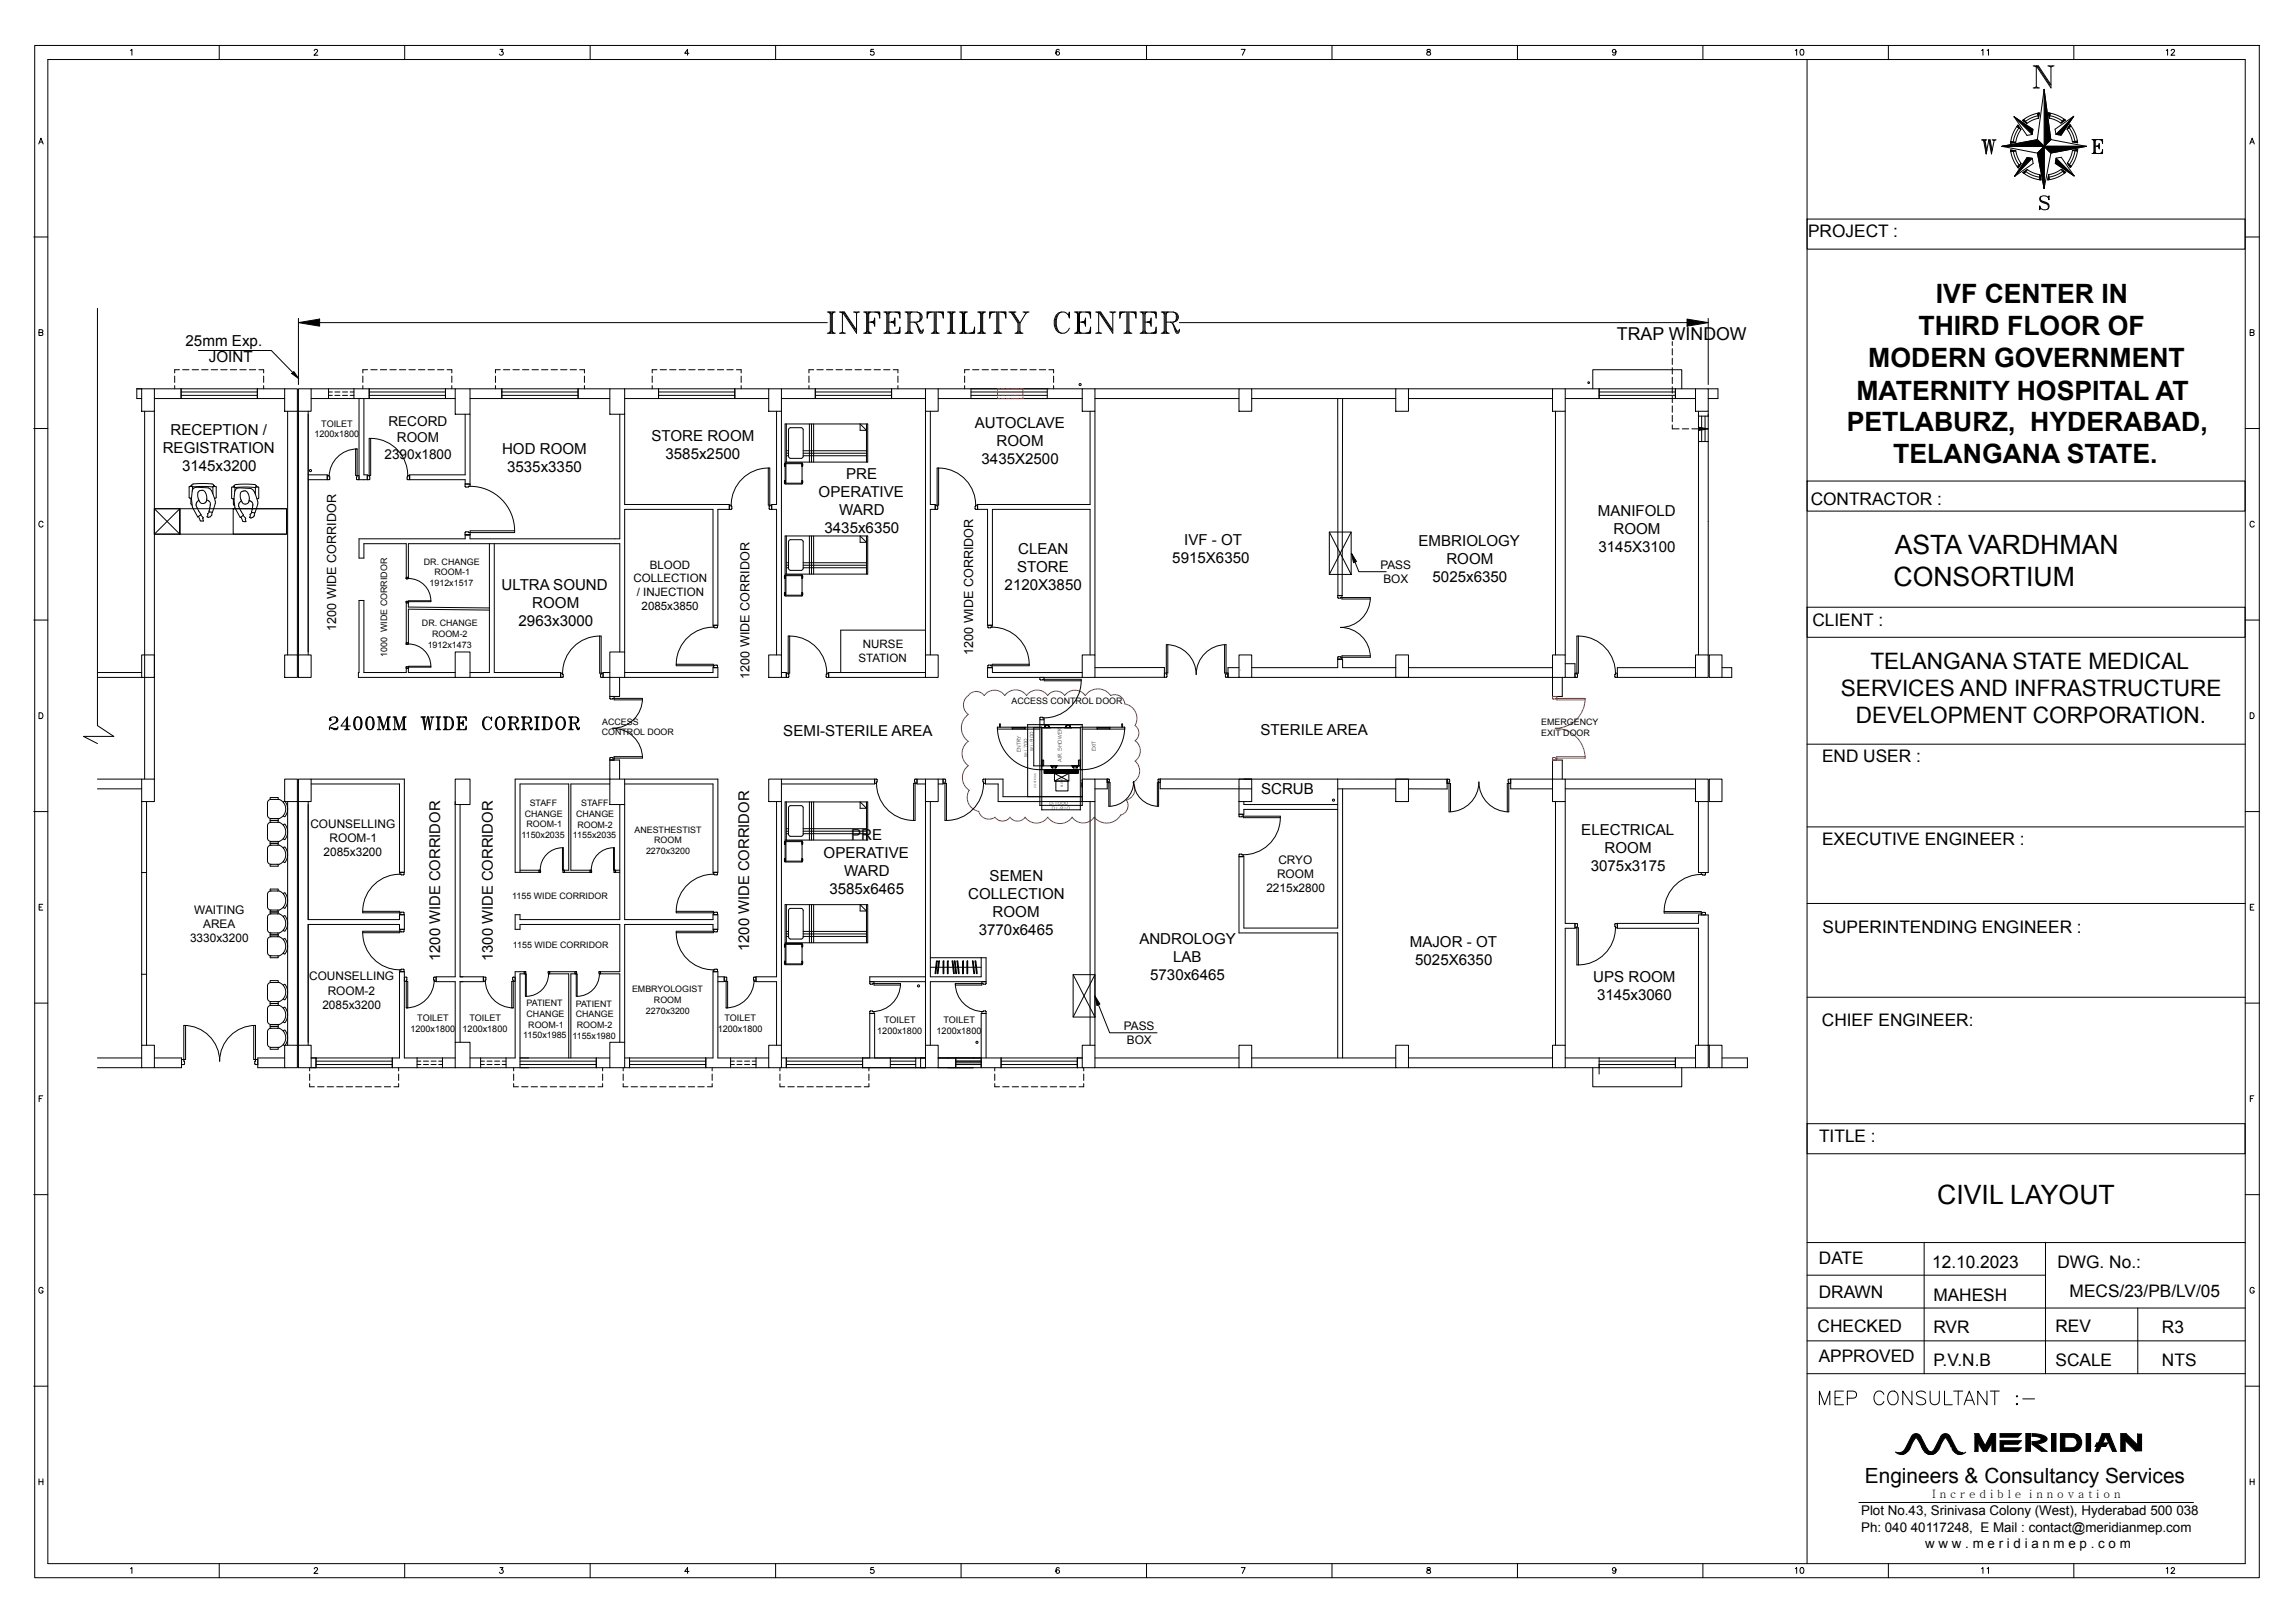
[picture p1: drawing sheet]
<svg xmlns="http://www.w3.org/2000/svg" width="1189mm" height="841mm" viewBox="0 0 1189 841" stroke-linecap="round" stroke-linejoin="round" font-family="sans-serif">
<defs><g id="words">
<g font-size="13.8">
<text x="1003" y="157">IVF CENTER IN</text>
<text x="994" y="174">THIRD FLOOR OF</text>
<text x="968" y="190">MODERN GOVERNMENT</text>
<text x="962" y="207">MATERNITY HOSPITAL AT</text>
<text x="957" y="224">PETLABURZ, HYDERABAD,</text>
<text x="981" y="240">TELANGANA STATE.</text>
<text x="982" y="287">ASTA VARDHMAN</text>
<text x="981" y="304">CONSORTIUM</text>
<text x="1004" y="624">CIVIL LAYOUT</text>
</g>
<g font-size="11.7">
<text x="969" y="347">TELANGANA STATE MEDICAL</text>
<text x="954" y="361">SERVICES AND INFRASTRUCTURE</text>
<text x="962" y="375">DEVELOPMENT CORPORATION.</text>
</g>
<text font-size="10.8" x="967" y="768">Engineers &amp; Consultancy Services</text>
<text font-size="9.2" x="838" y="176">TRAP WINDOW</text>
<g font-size="9">
<text x="937" y="123">PROJECT :</text>
<text x="938" y="262">CONTRACTOR :</text>
<text x="939" y="324">CLIENT :</text>
<text x="944" y="395">END USER :</text>
<text x="944" y="438">EXECUTIVE ENGINEER :</text>
<text x="945" y="483">SUPERINTENDING ENGINEER :</text>
<text x="944" y="532">CHIEF ENGINEER:</text>
<text x="943" y="592">TITLE :</text>
<text x="943" y="655">DATE</text>
<text x="1001" y="657">12.10.2023</text>
<text x="1066" y="657">DWG. No.:</text>
<text x="943" y="672">DRAWN</text>
<text x="1002" y="674">MAHESH</text>
<text x="1073" y="672">MECS/23/PB/LV/05</text>
<text x="942" y="690">CHECKED</text>
<text x="1002" y="691">RVR</text>
<text x="1065" y="690">REV</text>
<text x="1121" y="691">R3</text>
<text x="943" y="706">APPROVED</text>
<text x="1002" y="708">P.V.N.B</text>
<text x="1065" y="708">SCALE</text>
<text x="1121" y="708">NTS</text>
</g>
<g font-size="7.9">
<text x="96" y="179">25mm Exp.</text>
<text x="108" y="188">JOINT</text>
</g>
<g font-size="7.8">
<text x="505" y="222">AUTOCLAVE</text>
<text x="88" y="225">RECEPTION /</text>
<text x="338" y="228">STORE ROOM</text>
<text x="517" y="231">ROOM</text>
<text x="84" y="235">REGISTRATION</text>
<text x="260" y="235">HOD ROOM</text>
<text x="345" y="238">3585x2500</text>
<text x="94" y="244">3145x3200</text>
<text x="263" y="244">3535x3350</text>
<text x="509" y="240">3435X2500</text>
<text x="439" y="248">PRE</text>
<text x="424" y="258">OPERATIVE</text>
<text x="435" y="267">WARD</text>
<text x="828" y="267">MANIFOLD</text>
<text x="427" y="276">3435x6350</text>
<text x="836" y="277">ROOM</text>
<text x="528" y="287">CLEAN</text>
<text x="614" y="283">IVF - OT</text>
<text x="735" y="283">EMBRIOLOGY</text>
<text x="829" y="286">3145X3100</text>
<text x="608" y="292">5915X6350</text>
<text x="750" y="292">ROOM</text>
<text x="527" y="296">STORE</text>
<text x="260" y="306">ULTRA SOUND</text>
<text x="521" y="306">2120X3850</text>
<text x="743" y="302">5025x6350</text>
<text x="276" y="315">ROOM</text>
<text x="269" y="325">2963x3000</text>
<text x="406" y="381">SEMI-STERILE AREA</text>
<text x="653" y="381">STERILE AREA</text>
<text x="654" y="411">SCRUB</text>
<text x="441" y="435">PRE</text>
<text x="820" y="433">ELECTRICAL</text>
<text x="832" y="442">ROOM</text>
<text x="427" y="445">OPERATIVE</text>
<text x="437" y="454">WARD</text>
<text x="825" y="451">3075x3175</text>
<text x="513" y="456">SEMEN</text>
<text x="430" y="463">3585x6465</text>
<text x="502" y="466">COLLECTION</text>
<text x="515" y="475">ROOM</text>
<text x="507" y="485">3770x6465</text>
<text x="591" y="489">ANDROLOGY</text>
<text x="731" y="491">MAJOR - OT</text>
<text x="608" y="499">LAB</text>
<text x="734" y="500">5025X6350</text>
<text x="596" y="508">5730x6465</text>
<text x="826" y="509">UPS ROOM</text>
<text x="828" y="518">3145x3060</text>
</g>
<g font-size="7.7">
<text x="228" y="498" transform="rotate(-90 228 498)">1200 WIDE CORRIDOR</text>
<text x="255" y="498" transform="rotate(-90 255 498)">1300 WIDE CORRIDOR</text>
<text x="388" y="493" transform="rotate(-90 388 493)">1200 WIDE CORRIDOR</text>
</g>
<g font-size="7">
<text x="201" y="221">RECORD</text>
<text x="206" y="229">ROOM</text>
<text x="199" y="238">2390x1800</text>
</g>
<g font-size="6.9">
<text x="965" y="785">Plot No.43, Srinivasa Colony (West), Hyderabad 500 038</text>
<text x="965" y="794">Ph: 040 40117248, E Mail : contact@meridianmep.com</text>
<text x="998" y="802">w w w . m e r i d i a n m e p . c o m</text>
</g>
<g font-size="6.5">
<text x="174" y="327" transform="rotate(-90 174 327)">1200 WIDE CORRIDOR</text>
<text x="504" y="339" transform="rotate(-90 504 339)">1200 WIDE CORRIDOR</text>
<text x="388" y="352" transform="rotate(-90 388 352)">1200 WIDE CORRIDOR</text>
</g>
<g font-size="6.1">
<text x="715" y="295">PASS</text>
<text x="717" y="302">BOX</text>
<text x="161" y="429">COUNSELLING</text>
<text x="171" y="436">ROOM-1</text>
<text x="168" y="444">2085x3200</text>
<text x="663" y="448">CRYO</text>
<text x="662" y="455">ROOM</text>
<text x="656" y="462">2215x2800</text>
<text x="101" y="474">WAITING</text>
<text x="105" y="481">AREA</text>
<text x="99" y="488">3330x3200</text>
<text x="160" y="508">COUNSELLING</text>
<text x="170" y="515">ROOM-2</text>
<text x="167" y="523">2085x3200</text>
<text x="582" y="534">PASS</text>
<text x="584" y="541">BOX</text>
</g>
<g font-size="6">
<text x="337" y="295">BLOOD</text>
<text x="328" y="302">COLLECTION</text>
<text x="330" y="309">/ INJECTION</text>
<text x="333" y="316">2085x3850</text>
<text x="447" y="336">NURSE</text>
<text x="445" y="343">STATION</text>
<text x="1001" y="776">I n c r e d i b l e i n n o v a t i o n</text>
</g>
<g font-size="4.7">
<text x="167" y="221">TOILET</text>
<text x="163" y="227">1200x1800</text>
<text x="216" y="529">TOILET</text>
<text x="243" y="529">TOILET</text>
<text x="376" y="529">TOILET</text>
<text x="458" y="530">TOILET</text>
<text x="489" y="530">TOILET</text>
<text x="213" y="535">1200x1800</text>
<text x="240" y="535">1200x1800</text>
<text x="372" y="535">1200x1800</text>
<text x="455" y="536">1200x1800</text>
<text x="485" y="536">1200x1800</text>
</g>
<g font-size="4.6">
<text x="220" y="293">DR. CHANGE</text>
<text x="225" y="298">ROOM-1</text>
<text x="223" y="304">1912x1517</text>
<text x="219" y="324">DR. CHANGE</text>
<text x="222" y="336">1912x1473</text>
<text x="224" y="330">ROOM-2</text>
<text x="201" y="340" transform="rotate(-90 201 340)">1000 WIDE CORRIDOR</text>
<text x="524" y="365">ACCESS CONTROL DOOR</text>
<text x="312" y="376">ACCESS</text>
<text x="799" y="376">EMERGENCY</text>
<text x="312" y="381">CONTROL DOOR</text>
<text x="799" y="381">EXIT DOOR</text>
<text x="275" y="418">STAFF</text>
<text x="301" y="418">STAFF</text>
<text x="272" y="423">CHANGE</text>
<text x="299" y="423">CHANGE</text>
<text x="273" y="429">ROOM-1</text>
<text x="299" y="429">ROOM-2</text>
<text x="329" y="431">ANESTHESTIST</text>
<text x="270" y="434">1150x2035</text>
<text x="297" y="434">1155x2035</text>
<text x="339" y="437">ROOM</text>
<text x="335" y="443">2270x3200</text>
<text x="266" y="466">1155 WIDE CORRIDOR</text>
<text x="266" y="491">1155 WIDE CORRIDOR</text>
<text x="328" y="514">EMBRYOLOGIST</text>
<text x="273" y="521">PATIENT</text>
<text x="298" y="522">PATIENT</text>
<text x="339" y="520">ROOM</text>
<text x="273" y="527">CHANGE</text>
<text x="298" y="527">CHANGE</text>
<text x="335" y="525">2270x3200</text>
<text x="274" y="533">ROOM-1</text>
<text x="299" y="533">ROOM-2</text>
<text x="271" y="538">1150x1985</text>
<text x="297" y="538">1155x1980</text>
</g>
<g font-size="3">
<text x="529" y="390" transform="rotate(-90 529 390)">ENTRY</text>
<text x="568" y="389" transform="rotate(-90 568 389)">EXIT</text>
<text x="550" y="395" transform="rotate(-90 550 395)">AIR SHOWER</text>
</g>
<g font-size="2.6">
<text x="536" y="389" transform="rotate(-90 536 389)">W1:900</text>
<text x="533" y="392" transform="rotate(-90 533 392)">W:1700</text>
<text x="544" y="417">D:1000</text>
<text x="545" y="420">D1:910</text>
</g>
<g font-size="1.5">
<text x="537" y="408" transform="rotate(-90 537 408)">CONTROLS</text>
<text x="551" y="408" transform="rotate(-90 551 408)">BLOWER</text>
</g>
</g></defs>
<!-- layer: 0 -->
<g fill="none" stroke="#000" stroke-width=".52">
<path d="M937 386h227M937 428h226M937 468h227M937 517h227M937 644h227M997 644v68M1060 644v68M937 661h123M937 678h227M1108 678v34M937 695h227M937 712h227"/>
<path d="M943 728v-7l3 7 2-7v7M951 724h3M956 721h-5v7h5M957 725h4a1.8 1.8 0 0 0 1-2 1.8 1.8 0 0 0-1-2h-4v7M976 723a2.6 2.6 0 0 0-3-2 2.6 2.6 0 0 0-2 3v1a2.6 2.6 0 0 0 2 3 2.6 2.6 0 0 0 3-2M980 721a3 3 0 0 1 4 2 3 3 0 0 1-1 4 2.6 2.6 0 0 1-3 1 2.6 2.6 0 0 1-2-3v-1zM991 721v7l-5-7v7M998 722a2.7 2.7 0 0 0-3-1 2.7 2.7 0 0 0-2 2l1 1 3 1 1 2a3 3 0 0 1-5 0M1000 721v5a2.4 2.4 0 0 0 3 2 2.4 2.4 0 0 0 2-2v-5M1008 721v7h4M1013 721h4M1015 721v7"/>
<path d="M1018 728l3-7 2 7M1019 726h3M1030 721v7l-5-7v7M1032 721h4M1034 721v7M1045 728h1zM1045 724h1zM1048 725h7"/>
</g>
<!-- layer: TITLE -->
<g fill="none" stroke="#000" stroke-width=".52">
<path d="M18 24h1153v794h-1153zM25 31h1139v779h-1139zM68 26v3M114 24v7M163 26h2l-2 3h2M210 24v7M259 26h2l-1 1a1 1 0 0 1 1 1 1 1 0 0 1-2 0M306 24v7M357 28h-2l1-2v3M402 24v7M453 26h-2v1a1.1 1.1 0 0 1 2 0 1.1 1.1 0 0 1 0 1 1.1 1.1 0 0 1-2 0M498 24v7"/>
<path d="M549 26h-1l-1 2a1.1 1.1 0 0 1 2-1 .9 .9 0 0 1 0 1 1 1 0 0 1-2 0M594 24v7M643 26h2l-1 3M690 24v7M740 26a1.6 1.6 0 0 1 1 2h-1a1.7 1.7 0 0 1 1-2zM787 24v7M838 27l-1-1a.9 .9 0 0 0-1 0 .9 .9 0 0 0 0 1 1 1 0 0 0 2 0l-1 1h-1M883 24v7M931 26v3M937 31v779M979 24v7M1027 26h1v3"/>
<path d="M1030 26h1v3M1054 34h3l6 10M1054 34l1 1M1056 34l6 10M1061 34h4M1062 34l1 1M1063 35v11l-8-12v11M1064 34l-1 1M1075 24v7M1123 26v3M1125 26h1h1l-2 3h2M1054 46h3"/>
<path d="M1055 45l-1 1M1055 45l2 1M1056 59h1v2zM1057 60l-4 1-3 2M1057 59a17 17 0 0 0-9 3M1057 59v2l-6 3-3-2M1059 46l4 26-4 4zM1059 46l-3 26M1059 46l4 26M1062 59v2l6 3 2-2M1062 59a17 17 0 0 1 8 3M1062 59h1l-1 2z"/>
<path d="M1062 60l3 1 4 2M20 75l1-3 1 3M21 74h1M1038 76l18-4 3 4zM1038 76h43M1038 76l18 3M1042 78h3l1 3 2 4-2 2a17 17 0 0 1-4-9zM1042 78h3l-3 1zM1042 73l3 1h-3zM1044 78v4l3 3M1044 61l10 6-1 3zM1044 61l10 6-1 3h-2z"/>
<path d="M1046 65l1 2-2-1zM1046 65l1 2-1 3-1 4h-3a17 17 0 0 1 4-9zM1046 66l-1 3-2 5M1048 62h1l2 2zM1056 72l-18 4M1056 72l7 7M1056 79l3 19M1059 76h22l-18 3zM1059 76v22l-3-19zM1059 76v22M1063 72l18 4M1063 72l-7 7"/>
<path d="M1063 79l-4 19M1065 67l10-7-7 10h-2zM1070 62l-2 2zM1072 66l2 3 1 4M1073 65l-2 2zM1073 65a17 17 0 0 1 4 9l-3-1-1-3-2-3zM1074 73h3v1zM1074 78l3-1v1zM1074 78l3-1a17 17 0 0 1-4 10l-1-2 1-4zM1075 60l-7 10h-2zM1075 78l-1 4-1 3M1081 76l-18 3"/>
<path d="M1166 75l1-3 1 3M1167 74h1M1045 86l3-1-2 2zM1049 89l2-1 3 2 3 1 1 2a17 17 0 0 1-9-4zM1049 89l2-1-2 2zM1050 89l4 2 3 1M1051 82h2l-9 9zM1051 82h2l1 3-10 6zM1057 91l1 2h-1zM1062 90h3l3-2 3 1a17 17 0 0 1-10 4zM1062 90v3h-1zM1066 82l9 9-10-6z"/>
<path d="M1066 82h2l7 9-10-6zM1068 88l3 1-1 1zM1069 89l-3 2-4 1M1072 85l2 1-1 1zM937 114h227v15h-227zM18 123h7M1164 123h7M20 172h2v-1h-2v3h2v-1v-1M1166 172h2v-1h-2v3h2v-1v-1M18 222h7M1164 222h7M937 249h227v16h-227z"/>
<path d="M22 271a1.1 1.1 0 0 0-1-1 1.1 1.1 0 0 0-1 1v1a1.1 1.1 0 0 0 1 1 1.1 1.1 0 0 0 1-1M1168 271a1.1 1.1 0 0 0-1-1 1.1 1.1 0 0 0-1 1v1a1.1 1.1 0 0 0 1 1 1.1 1.1 0 0 0 1-1M937 315h227v15h-227zM18 321h7M1164 321h7M20 369h1a1.6 1.6 0 0 1 1 2 1.6 1.6 0 0 1-1 1h-1zM1166 369h1a1.6 1.6 0 0 1 1 2 1.6 1.6 0 0 1-1 1h-1zM18 421h7M1164 421h7M20 470h1M22 469h-2v3h2M1166 470h2"/>
<path d="M1168 469h-2v3h2M18 520h7M1164 520h7M20 569h1M22 568h-2v3M1166 569h2M1168 568h-2v3M937 582h227v16h-227zM18 619h7M1164 619h7M22 668a1.1 1.1 0 0 0-1-1 1.1 1.1 0 0 0-1 1v1a1.1 1.1 0 0 0 1 1 1.1 1.1 0 0 0 1-1M1168 668a1.1 1.1 0 0 0-1-1 1.1 1.1 0 0 0-1 1v1a1.1 1.1 0 0 0 1 1 1.1 1.1 0 0 0 1-1"/>
<path d="M18 718h7M1164 718h7M20 768h2M20 766v3M22 766v3M1166 768h2M1166 766v3M1168 766v3M68 813v-1v3M114 810v8M163 813v-1l2 1-2 2h2M210 810v8"/>
<path d="M259 812h2l-1 1a1.1 1.1 0 0 1 1 2 1 1 0 0 1-2 0M306 810v8M357 814h-2l1-2v3M402 810v8M453 812h-2v2a1.1 1.1 0 0 1 2 0 1.1 1.1 0 0 1 0 1 1.1 1.1 0 0 1-2 0M498 810v8M549 813l-1-1-1 2a1.1 1.1 0 0 1 2-1 1 1 0 0 1 0 2 1 1 0 0 1-2 0v-1M594 810v8M643 812h2l-1 3M690 810v8M740 812v1a1.6 1.6 0 0 1 1 2h-1a1.7 1.7 0 0 1 1-2v-1zM787 810v8"/>
<path d="M838 813h-1a.9 .9 0 0 0-1 0 .9 .9 0 0 0 0 1 1.1 1.1 0 0 0 2-1l-1 2h-1M883 810v8M931 813v-1v3M979 810v8M1027 813l1-1v3M1030 813l1-1v3M1075 810v8M1123 813v-1v3M1125 813l1-1 1 1-2 2h2"/>
<circle cx="934" cy="27" r="1.4"/>
<circle cx="934" cy="814" r="1.4"/>
</g>
<!-- layer: TEXT -->
<g fill="none" stroke="#000" stroke-width=".52">
<path d="M1027 72h3M1027 72l1 1M1028 72v1M1028 72l1 8M1029 72l1 6M1029 72v1M1031 72l-2 8M1031 72l1 8M1031 72h1l1 6M1033 72h2M1033 72l1 1M1034 73l-2 7"/>
<path d="M1034 72v1M1084 72h6v2l-1-2M1084 80h6v-3l-1 3M1085 72v1M1085 72v8M1085 79v1M1086 73v6M1086 72v8M1086 76h2M1086 79v1M1086 79l1 1M1086 72v1"/>
<path d="M1087 72l-1 1M1088 74v3zM1088 75l-1 1h1M1088 72l2 1M1089 72l1 1M1090 79l-2 1M1090 79l-1 1M1058 104l4 2M1058 102a1.5 1.5 0 0 0 1 2l2 1a2.2 2.2 0 0 1 1 3 2.2 2.2 0 0 1-4 0l-1-1v2l1-1M1062 103v-2v3a2.4 2.4 0 0 0-2-3 2.4 2.4 0 0 0-3 3l2 1 2 1v2M171 373h.1M171 372l1 1h-1a2.2 2.2 0 0 1 2-2 2.2 2.2 0 0 1 2 2l-1 2a3 3 0 0 0-3 3"/>
<path d="M174 372a1.8 1.8 0 0 1 1 1 1.8 1.8 0 0 1-1 2h-2M174 372v2M175 377h-4M175 377l-1 1-2-1 1 1 2-1M179 378h2M180 372v6M180 378h-1M180 377l-1 1M180 377v1M180 378h1M182 376h-5l3-4v6M184 372a2.1 2.1 0 0 1 3 1 3 3 0 0 1-2 5 4 4 0 0 1-1-6z"/>
<path d="M184 372v2v3M185 372a5 5 0 0 0 0 6M186 372a5 5 0 0 1 0 6M187 372v2v3M190 372a2.1 2.1 0 0 1 4 1 3 3 0 0 1-3 5 4 4 0 0 1-1-6zM190 372v2v3M191 372a5 5 0 0 0 0 6M192 372a5 5 0 0 1 0 6M193 372l1 2-1 3M196 378h1M196 372h1l2 5M196 372h.1"/>
<path d="M196 378h.1M197 372l2 5M200 378h2M201 372l-2 6-3-6v6M201 372v6M201 372h1M201 378h-1M201 377v1M201 377l1 1M201 378h1M202 372h-1M204 378h2"/>
<path d="M204 372h1l2 5M204 372h1M205 378h-1M205 378h.1M205 372l2 5M208 378h3M209 372h2M209 372l-2 6-2-6v6M209 372v6M209 378h-1M209 377v1M210 372v6"/>
<path d="M210 377v1M210 378h.1M210 372h.1M218 372h3M218 372h1M219 372h.1M219 372l1 6M220 372l1 5M220 372h.1M222 372l-2 6M222 372l1 5M222 372l1 6"/>
<path d="M223 372h2M223 372h1M224 372l-1 6M225 372h-1M226 378h2M226 372h2M226 372h1M227 372h.1M227 372v6M227 378h-1M227 377v1M228 372v6"/>
<path d="M228 377v1M228 378h.1M228 372h.1M230 372h3a4 4 0 0 1 2 3 4 4 0 0 1-2 3h-3M230 372h1M231 372v6M231 378h-1M231 377l-1 1M231 377l1 1M231 378h1M232 372h-1M233 372a4 4 0 0 1 0 6"/>
<path d="M234 372l1 2-1 3M237 372h5v1l-1-1M237 378h5v-2l-1 2M237 372h1M238 372v6M238 378h-1M238 377l-1 1M238 375h2M238 377v1M238 378h1M238 372h.1M239 372h-1"/>
<path d="M240 373v3zM240 374l-1 1h1M240 372h2M241 372h1M242 378h-2M242 377l-1 1M251 372l-1 2 1 3M252 372a4 4 0 0 0 0 6M254 372h1v1a2.4 2.4 0 0 0-3-1 2.4 2.4 0 0 0-2 2v2a2.4 2.4 0 0 0 2 2 2.4 2.4 0 0 0 3-1M257 372a2.6 2.6 0 0 1 4 0 2.6 2.6 0 0 1 1 3 2.6 2.6 0 0 1-3 3 2.6 2.6 0 0 1-2-4zM258 372l-1 2 1 3M259 372a4 4 0 0 0 0 6"/>
<path d="M260 372a4 4 0 0 1 0 6M261 372v2v3M263 372h4l2 1-1 1-3 1M263 378h3M264 372h.1M264 372v6M264 378h.1M264 377v1M265 372v6M265 377v1M265 378h.1M265 372h.1"/>
<path d="M266 375h1l1 3h1v-1M267 375l1 2h1M267 372h1v2l-1 1M268 377l1 1M268 372v2M270 372h4l2 1-1 1-3 1M270 378h3M270 372h1M271 372h.1M271 372v6M271 378h-1M271 377v1"/>
<path d="M272 372v6M272 377v1M272 378h.1M272 372h.1M273 375h1l1 3h1v-1M274 375l1 2h1M274 372h1v2l-1 1M275 377l1 1M275 372v2M277 378h3M277 372h3M277 372h1"/>
<path d="M278 372h.1M278 372v6M278 378h-1M278 377v1M279 372v6M279 377v1M279 378h.1M279 372h.1M281 372h3a4 4 0 0 1 2 3 4 4 0 0 1-2 3h-3M281 372h1M282 372v6M282 378h-1"/>
<path d="M282 377l-1 1M282 377l1 1M282 378h1M283 372h-1M284 372a4 4 0 0 1 0 6M285 372l1 2-1 3M289 372a2.6 2.6 0 0 1 3 0 2.6 2.6 0 0 1 1 3 2.6 2.6 0 0 1-3 3 2.6 2.6 0 0 1-2-4zM289 372l-1 2 1 3M290 372a4 4 0 0 0 0 6M291 372a4 4 0 0 1 0 6M292 372l1 2-1 3M295 372h3l2 1-1 1-3 1"/>
<path d="M295 378h2M295 372h1M296 372v6M296 378h-1M296 377l-1 1M296 377l1 1M296 378h1M297 372h-1M297 375h1l1 3h1v-1M298 375l1 2h1M298 372h1v2l-1 1M299 377l1 1"/>
<path d="M299 372v2"/>
</g>
<!-- layer: TITLE -->
<g fill="#000">
<path d="M1056 59h1v2zM1059 46l4 26-4 4zM1062 59h1l-1 2zM1038 76l18-4 3 4zM1042 73l3 1h-3zM1042 78h3l-3 1zM1044 61l10 6-1 3zM1046 65l1 2-2-1zM1048 62h1l2 2zM1070 62l-2 2zM1073 65l-2 2zM1075 60l-7 10h-2z"/>
<path d="M1074 73h3v1zM1074 78l3-1v1zM1059 76h22l-18 3zM1051 82h2l-9 9zM1045 86l3-1-2 2zM1049 89l2-1-2 2zM1057 91l1 2h-1zM1059 76v22l-3-19zM1062 90v3h-1zM1068 88l3 1-1 1zM1072 85l2 1-1 1zM1066 82l9 9-10-6z"/>
</g>
<!-- layer: AHU-N Ducting -->
<g fill="none" stroke="#000" stroke-width=".52">
<path d="M993 745l2 3a5 5 0 0 0 9 4M995 743l-4 5a5 5 0 0 1-3 5 5 5 0 0 1-5-1v1a4 4 0 0 0 4-2l4-7a2.7 2.7 0 0 1 2-1 2.7 2.7 0 0 1 3 1l3 7 1 1 2 1M998 753h4M999 751l1 1 2 1M1008 745l3 5M1010 743l-4 5a5 5 0 0 1-3 5 5 5 0 0 1-5-1l1 1a4 4 0 0 0 4-2l3-7a2.7 2.7 0 0 1 2-1 2.7 2.7 0 0 1 3 1l3 7 2 1 1 1h-4M1012 751a4 4 0 0 0 7 1M1023 743h3l3 6 3-6h2v9h-1v-5l-3 5h-2l-3-5v5h-2M1037 747h11l-2 1h-8v2h10l-2 2h-9zM1037 743h11l-2 2h-9zM1050 743h2v9h-2zM1053 743h4l3 1a1.8 1.8 0 0 1 1 3 1.8 1.8 0 0 1-2 1h-3l5 4h-3l-5-4v-1l4-1a1 1 0 0 0 1-1 1 1 0 0 0-1 0l-4-1z"/>
<path d="M1063 743h3v9h-3zM1068 743h6a5 5 0 0 1 5 4 5 5 0 0 1-5 5h-6zM1070 745h4a2.8 2.8 0 0 1 3 2 2.8 2.8 0 0 1-3 3h-4zM1081 743h3v9h-3zM1087 748h5l-1 2h-5zM1087 750l-1 2h2l1-2M1088 748l2-5h3l4 9h-2l-4-8-1 4M1108 743v6l-6-6h-3v9h3v-6l5 6M963 779h174"/>
</g>
<g fill="#000">
<path d="M991 744a2.1 2.1 0 0 1 3-1l-2 3-2 5a4 4 0 0 1-7 1l2 1 2-1z" fill-rule="evenodd"/>
<path d="M994 743l1 1 4 7 2 1a2.9 2.9 0 0 1-4-1l-4-6z" fill-rule="evenodd"/>
<path d="M998 753l6-1a4 4 0 0 1-6 1z" fill-rule="evenodd"/>
<path d="M1006 744a2.1 2.1 0 0 1 4-1l-3 3-2 5a4 4 0 0 1-7 1l2 1 2-1z" fill-rule="evenodd"/>
<path d="M1010 743l1 1 3 7 2 1a2.9 2.9 0 0 1-4-1l-4-6z" fill-rule="evenodd"/>
<path d="M1013 753l6-1a4 4 0 0 1-6 1z" fill-rule="evenodd"/>
<path d="M1023 743h3l3 6 3-6h2v9h-1v-5l-3 5h-2l-3-5v5h-2z" fill-rule="evenodd"/>
<path d="M1037 743h11l-2 2h-9z" fill-rule="evenodd"/>
<path d="M1037 747h11l-2 1h-8v2h10l-2 2h-9z" fill-rule="evenodd"/>
<path d="M1050 743h2v9h-2z" fill-rule="evenodd"/>
<path d="M1053 743h4l3 1a1.8 1.8 0 0 1 1 3 1.8 1.8 0 0 1-2 1h-3l5 4h-3l-5-4v-1l4-1a1 1 0 0 0 1-1 1 1 0 0 0-1 0l-4-1z" fill-rule="evenodd"/>
<path d="M1063 743h3v9h-3z" fill-rule="evenodd"/>
<path d="M1068 743v9h6a5 5 0 0 0 5-5 5 5 0 0 0-5-4zM1070 745h4a2.8 2.8 0 0 1 3 2 2.8 2.8 0 0 1-3 3h-4z" fill-rule="evenodd"/>
<path d="M1081 743h3v9h-3z" fill-rule="evenodd"/>
<path d="M1087 750h2l-1 2h-2z" fill-rule="evenodd"/>
<path d="M1087 748h5l-1 2h-5z" fill-rule="evenodd"/>
<path d="M1090 743h3l4 9h-2l-4-8-1 4h-2z" fill-rule="evenodd"/>
<path d="M1099 743h3l6 6v-6h2v9h-3l-5-6v6h-3z" fill-rule="evenodd"/>
</g>
<!-- layer: P-Wall -->
<g fill="none" stroke="#ed1f24" stroke-width=".52">
<path d="M517 206v1h1M518 203h-1v2h1M518 201h-1v1M519 205h2M519 207h2M519 203h2M519 201h2M522 205h1M522 207h1M522 203h1M522 201h1M524 205h2"/>
<path d="M524 207h2M524 203h2M524 201h2M526 205h2M526 207h2M526 203h2M526 201h2M529 203h1v2h-1M529 201h1v1M530 206v1h-1M501 361l1-1a5 5 0 0 1 8 0 7 7 0 0 1 11 0 7 7 0 0 1 11 0 7 7 0 0 1 11 0h1a5 5 0 0 1 8 0 6 6 0 0 1 10 0 8 8 0 0 1 14 0 5 5 0 0 1 7 5 8 8 0 0 1 5 11 5 5 0 0 1 0 8 6 6 0 0 1 0 10 7 7 0 0 1-1 11l1 1a6 6 0 0 1-4 9 6 6 0 0 1-3 8 8 8 0 0 1-14 0 7 7 0 0 1-11 0 8 8 0 0 1-13 0 7 7 0 0 1-12 0 5 5 0 0 1-8 0 5 5 0 0 1-8 1 5 5 0 0 1-8-4 7 7 0 0 1-5-11 8 8 0 0 1 0-12 8 8 0 0 1 0-13 9 9 0 0 1 0-14h-1a6 6 0 0 1 0-9zM805 362v-1h2v2h15"/>
<path d="M805 362h17a15 15 0 0 1-16 15 15 15 0 0 1 16 16h-17M805 362h.1M805 393h.1M822 392h-15v2h-2v-1"/>
</g>
<!-- layer: MEP_HVAC_COPPER_PIPE -->
<circle cx="823" cy="198" r=".4" fill="none" stroke="#000" stroke-width=".52"/>
<!-- layer: DOOR -->
<g fill="none" stroke="#000" stroke-width=".52">
<path d="M184 233h1v13h-1zM185 233a14 14 0 0 0-14 14M191 227h1v19h-1zM192 227a19 19 0 0 1 19 20M170 246h1v2l-1 1zM171 249h.1M185 248v-2h1v3h-1M185 248h.1M185 248v1M185 249h.1M191 249h.1M192 248l-1 1"/>
<path d="M192 248h.1M192 248l-1-2h-1v3h1M211 248v-2h1v3h-1M211 248h.1M211 248v1M211 249h.1M241 251h3v1h-3zM241 252h.1M243 252a23 23 0 0 1 24 23M398 243a19 19 0 0 0-19 20M398 243h1v19h-1zM486 243v19z"/>
<path d="M486 243a19 19 0 0 1 20 20M241 276h3v1h-3zM241 276h.1M244 275h23v1h-23zM378 262h1v2h-1zM399 262h1v2h-1zM485 262h1v2h-1zM486 264h.1M505 264h.1M506 262h1v2h-2zM210 300v-1h2v1h-1M210 300h.1"/>
<path d="M210 300h1M211 300h.1M211 300a12 12 0 0 1 12 11M210 312h.1M211 312h-1M211 312h1h-2M211 312h.1M212 311h11v1h-11zM210 333h2v1h-1zM210 334h.1M211 334a12 12 0 0 1 12 11M311 330a19 19 0 0 0-19 20"/>
<path d="M311 330h1v19h-1zM370 324h2v1h-2zM370 325a19 19 0 0 0-19 19M409 330v19zM409 330a19 19 0 0 1 20 20M512 324h2v1h-2zM512 325h.1M513 325a19 19 0 0 1 20 19M817 330h1v19h-1zM818 330a19 19 0 0 1 19 20M210 346h2h-2zM211 346h-1"/>
<path d="M211 346h.1M212 345h11v1h-11zM291 349h1v2h-1zM292 351h.1M312 349h1v2h-2zM312 351h.1M351 344h19v1h-19zM370 345h2v1h-2zM372 345h.1M409 351h.1M409 351v-2h-1v2h1M428 351l1-2h1v2h-1"/>
<path d="M428 351h.1M428 351h1M429 351h.1M512 345h.1M512 345h2v1h-2v-1M514 344h19v1h-19zM539 351h2v1h-2zM539 352h.1M541 352h19v1h-19zM560 353a19 19 0 0 1-20 19M817 351h.1M818 351h-1"/>
<path d="M818 351h.1M818 351l-1-2h-1v2h1M837 351v-2h1v2h-1M837 351h.1M539 372h.1M539 372h2v1h-2zM454 404h1M454 404h-1v2h1l1-2M454 404h.1M454 405a19 19 0 0 0 20 20M455 404h.1M474 406v19z"/>
<path d="M474 404h.1M474 404h1v2h-1v-2M489 404h1v2h-1zM490 406h1v19h-1zM490 404h.1M509 404h.1M510 405a19 19 0 0 1-19 20M510 404h-1M510 404h1v2h-1l-1-2M510 404h.1M292 439a12 12 0 0 0-12 12M292 439v12z"/>
<path d="M318 439a12 12 0 0 0-12 12M318 439v12zM642 423v-1h2v1h-1M642 423h.1M642 423h1M643 423h.1M644 423h20v1h-20zM664 424a19 19 0 0 1-20 19M207 452h2v1h-2zM208 453a19 19 0 0 0-20 19M209 453h.1M280 452h.1"/>
<path d="M280 452v-1h-1v1h1M292 452v-1h1v1h-1M292 452h.1M306 452h.1M307 452h-1M307 452h.1M307 452l-1-1v1M318 452v-1h1v1h-1M318 452h.1M370 452h2v1h-2zM370 453a19 19 0 0 0-19 19M642 443h.1"/>
<path d="M643 443h-1M643 443h1v1h-2v-1M643 443h.1M883 453a19 19 0 0 0-20 19M884 453h.1M884 453v-1h-2v1h2M188 472h19v1h-19zM207 473h2v1h-2zM209 473h.1M351 472h19v1h-19zM370 473h2v1h-2zM817 479h1"/>
<path d="M817 479h-1v2h1l1-2M817 479h.1M818 479h.1M837 479h.1M837 480a19 19 0 0 1-19 20M837 479h1v2h-1v-2M863 472h19v1h-19zM884 473h.1M884 473h-2v1h2v-1M188 483a19 19 0 0 0 20 20M188 483h19h-19zM209 483h.1"/>
<path d="M209 483v-1h-2v1h2M351 483a19 19 0 0 0 19 20M351 483h19h-19zM370 482h2v1h-2zM372 483h.1M817 481h1v19h-1zM209 502v1M209 502l-2 1v1h2v-1M209 502h.1M209 503h.1M211 506v1M211 506h-1v3h1v-2"/>
<path d="M211 509v13zM211 506h.1M211 507h.1M225 507h.1M225 508a14 14 0 0 1-14 14M225 506v1M225 506h1v3h-1v-2M225 506h.1M252 508a14 14 0 0 0 14 14M252 506v1M252 506h-1v3h1v-2M252 506h.1"/>
<path d="M252 507h.1M265 509h1v13h-1zM266 507l1-1v3h-1zM266 506h.1M272 503l1 1-1 1zM272 505h1v11h-1zM272 503h.1M284 504h.1M284 504a12 12 0 0 1-11 12M284 503v1M284 503h1v2l-1-1M284 503h.1"/>
<path d="M299 503v1M299 503h-1v2h1v-1M299 505v11zM299 503h.1M299 504h.1M310 504h.1M311 504a12 12 0 0 1-12 12M311 503l-1 1M311 503v2l-1-1M311 503h.1M370 503l2-1v2h-2zM372 502h.1"/>
<path d="M376 506l1 1M376 506h-1v3h1l1-2M376 509h1v13h-1zM376 506h.1M377 507h.1M391 507h.1M391 508a14 14 0 0 1-15 14M391 506v1M391 506h1v3h-1v-2M391 506h.1M451 510v-1h2v1h-2M451 510h.1"/>
<path d="M453 510h14h-14zM467 510a14 14 0 0 1-15 14M495 510h14h-14zM495 510a14 14 0 0 0 15 14M511 510h.1M511 510v-1h-2v1h2M451 524h.1M451 524h2v1h-2v-1M511 524h.1M511 524h-2v1h2v-1"/>
</g>
<!-- layer: furniture -->
<g fill="none" stroke="#000" stroke-width=".52">
<path d="M407 220h43v19h-43zM408 220v19M420 220v19M421 220v19M422 220v19M446 220l3 3h-3zM449 220v19M407 240h9v11h-9zM408 236h1M408 235h1M408 234h1M409 222h6h1v14v1l-6 1-1-1v-14z"/>
<path d="M416 236h33M416 235h33M416 234h33M407 240v2M407 249v1M407 240h.1M407 242h.1M407 241h.1M407 250h.1M407 249h.1M416 242h.1M416 241h.1"/>
<path d="M416 240h.1M416 250h.1M416 249h.1M416 240v2M416 249v1M416 240h-9v10h9M407 278h43v19h-43zM408 278v19M409 280h6h1v14v1l-6 1-1-1v-14zM420 278v19M421 278v19M422 278v19"/>
<path d="M446 278l3 3h-3zM449 278v19M407 298v2M407 298h.1M407 300h.1M407 299h.1M407 298h9v11h-9zM408 294h1M408 293h1M408 292h1M416 298h.1M416 300h.1"/>
<path d="M416 299h.1M416 298v2M416 298h-9v10h9M416 294h33M416 293h33M416 292h33M407 307v1M407 308h.1M407 307h.1M416 308h.1M416 307h.1M416 307v1"/>
<path d="M480 327h-44v21M140 414v-1h4v1M140 414l-1 1v1v7l1 1M140 414h5a5 5 0 0 1 3 5 5 5 0 0 1-3 5h-5M147 416v-1a5 5 0 0 1 2 7l-1 1-1-1M407 416h43v19h-43zM408 416v19M409 418l6-1 1 1v14v1h-6h-1v-14zM420 416v19M421 416v19M422 416v19M446 416l3 3h-3z"/>
<path d="M449 416v19M645 404h48M140 437v1M140 425v1M140 437h4M140 425h4M140 436v1M140 424v1M140 438h-1v2v6l1 2M140 438h5a5 5 0 0 1 3 5 5 5 0 0 1-3 5h-5M140 426l-1 1v1v7l1 1M140 426h5a5 5 0 0 1 3 5 5 5 0 0 1-3 5h-5"/>
<path d="M144 436v1M144 424v1M144 437v1M144 425v1M147 440v-1a5 5 0 0 1 2 6l-1 2-1-1M147 428v-1a5 5 0 0 1 2 6l-1 2-1-1M407 436h.1M407 437h.1M407 436v1M407 436h9v11h-9zM408 432h1M408 431h1"/>
<path d="M408 429h1M416 436h.1M416 437h.1M416 436v1M416 436h-9v10h9M416 432h33M416 431h33M416 429h33M140 448v1h4v-1M407 446h.1M407 445h.1M407 445v1"/>
<path d="M416 446h.1M416 445h.1M416 445v1M140 473v1M140 473h4M140 472v1M140 462v-1h4v1M140 462h-1v1v7l1 2M140 462h5a5 5 0 0 1 3 5 5 5 0 0 1-3 5h-5M140 474h-1v1v7l1 1M140 474h5a5 5 0 0 1 3 4 5 5 0 0 1-3 5h-5M144 472v1"/>
<path d="M144 473v1M147 463a5 5 0 0 1 2 6l-1 2-1-1M147 475a5 5 0 0 1 2 6l-1 1h-1M407 469h43v20h-43zM408 469v20M409 471h6h1v15v1h-6l-1-1v-14zM420 469v20M421 469v20M422 469v20M446 469l3 3h-3zM449 469v20M140 484v1"/>
<path d="M140 484h4M140 495v1h4v-1M140 483v1M140 485l-1 1v1v7l1 1M140 485h5a5 5 0 0 1 3 5 5 5 0 0 1-3 5h-5M144 483v1M144 484v1M147 487v-1a5 5 0 0 1 2 7l-1 1h-1M407 489v2M407 498v1M407 489h.1M407 491h.1"/>
<path d="M407 490h.1M407 499h.1M407 498h.1M407 489h9v11h-9zM408 485h1M408 484h1M408 483h1M416 491h.1M416 490h.1M416 499h.1M416 498h.1M416 489v2"/>
<path d="M416 498v1M416 489h-9v10h9M416 485h33M416 484h33M416 483h33M140 520v1M140 520h4M140 519v1M140 509v-1h4v1M140 509l-1 1v1v7l1 1M140 509h5a5 5 0 0 1 3 5 5 5 0 0 1-3 5h-5M144 519v1"/>
<path d="M144 520v1M147 511v-1a5 5 0 0 1 2 6l-1 2-1-1M140 532v1M140 532h4M140 531v1M140 533h-1v2v6l1 2M140 533h5a5 5 0 0 1 3 5 5 5 0 0 1-3 5h-5M140 521h-1v2v6l1 2M140 521h5a5 5 0 0 1 3 5 5 5 0 0 1-3 5h-5M144 531v1M144 532v1M147 534a5 5 0 0 1 2 6l-1 2-1-1"/>
<path d="M147 523v-1a5 5 0 0 1 2 6l-1 2-1-1M140 543v1h4v-1"/>
</g>
<!-- layer: P-Wall -->
<g fill="none" stroke="#000" stroke-width=".52">
<path d="M73 201h-2v6h2M75 213v191M80 201h14v6h-14M80 213v191M148 201h-15v6h15M149 213v126M154 213v126M155 213v126M160 213v126M161 201h9v6h-9M183 201h8v6h-8zM186 207v42h4v-3h-1v-39"/>
<path d="M236 201h-5v6h5M241 215v31h-29v3h29v2h3v-36M244 201h16v6h-16M316 201h-16v6h16M321 215v64h-77v-2h-3v2h-55v10h3v-7h22v17h1v-17h109v56M324 215v46h54v3h-6v60h-2v-60h-46v74M324 201h17v6h-17M398 201h-17v6h17M402 213v48h-2v3h2v75M405 201h18v6h-18M405 213v126M480 213v126"/>
<path d="M480 201h-18v6h18M482 213v48h3v3h-3v75M486 201h75M486 207h75M565 213v48h-58v3h5v60h2v-60h51v75M568 213v126M568 201h74M568 207h74M649 201h74M649 207h74M693 207v102M696 207v102"/>
<path d="M730 201h75M730 207h75M806 213v126M811 213v126M880 213v3h5v-3M880 229h5M160 246h10v3h-10M254 282v66h-10M256 282v66h35v3M254 315h-42v-3h-1v21h1v-17h42M693 309v1M693 310h.1"/>
<path d="M693 310h1M694 310h16a15 15 0 0 1-15 15 15 15 0 0 1 15 16h-17M694 310h.1M696 309v1h14M696 309h-3M605 334v15h-1M635 334v15h1M710 340h-14v2M236 348h-24v-2h-1v2h-22v-37h-3v40h50M244 351h48M316 348h-3v3h3v11M321 351v10h-5"/>
<path d="M324 348h46v-2h2v5h-48M405 348h3v3h-3M480 348h-50v3h50M561 348h-47v-2h-2v5h49M568 346h36v5M605 351h-37M605 351h.1M605 351v-17a15 15 0 0 1 15 16 15 15 0 0 1 15-16v17M635 351h.1M635 351h8M642 346h-6v5M643 351h.1"/>
<path d="M643 347h.1M649 351h156v10h5v-10M693 341v5h-44M693 342h3v4h27M693 341h.1M723 351h.1M723 346h.1M730 346h75M316 362h17a15 15 0 0 1-15 15 15 15 0 0 1 15 16h-17M316 362h.1M318 361v2h15M539 373v2h2v-2"/>
<path d="M316 394h5v10M316 393v11h-49v48h12v-1h-9M316 393h.1M333 392h-15v2M73 415v127M76 415v127M149 415v127M154 415v127M155 415v127M160 415v62h47v-3h3v8h-3v-3h-47v63M161 404h49v48h-3v-46h-46M236 415v91h-10v3h10v31"/>
<path d="M238 417v89h13v3h-13v31M316 406h-20v45h10v1h-13v-1h2v-45h-25v46M321 417v60h-51v-3h-3v8h3v-3h51v25h-10v1h10v35M324 404h48v48h-2v-46h-46M324 417v60h46v-3h2v8h-2v-3h-46v61M402 415v91h-10v3h10v33M405 404h48v2h-48M405 415v127M480 404h-5v2h5v136M482 415v91h27v-10M486 404h3v2h-3M561 413h-41v-9h-9v2h6v9h44"/>
<path d="M565 415v127M568 415v127M568 404h7M574 404v5h-6M574 406h1v12M575 404h.1M575 404v14a13 13 0 0 0 13-13 13 13 0 0 0 13 13l-1-14M600 404h.1M601 404h-1M601 404h.1M601 406h-1v12M642 408h.1"/>
<path d="M642 415v7h3v-3h48M642 404h.1M645 415v2h48M649 404h-48v5h48M693 409h30M696 409v139M750 404v5h-20M750 406h2v15M751 404h.1M751 404h-58v77h-48v-37h-3v39h51v65M782 404v17a15 15 0 0 1-15-16 15 15 0 0 1-16 16v-17M782 404h.1"/>
<path d="M783 406h-2v15M783 404v5h22M806 415v127M810 404v-10h-5v10h-23M811 409h68M811 404h68M811 415v63h5M880 415v37h5v-37M73 452h3M292 451h.1M318 451h.1M321 451h-2v1h2"/>
<path d="M838 478h42v-4h5v68h1M482 496h29v13h-29v33M485 498h1l-1 7v-1zM487 498l-1 7v-1zM489 498v7zM491 498v7zM493 498h1l1 6-1 1zM495 498l1 6-1 1zM496 498l1 6v1zM499 498v7zM501 498h1v7h-1zM504 498l1 6v1z"/>
<path d="M505 498h1l1 6-1 1zM816 481h-5v61M838 481h42v61M73 505h3M207 504h3v44h6v5h-13v-5h4zM370 504h2v44h7v5h-13v-5h4zM372 506h3v3h-3M480 506h-29v3h29M482 501h27M96 531v18h-2M132 531v18h2M80 548h14v5h-14"/>
<path d="M94 552h1M95 552h.1M96 551l-1 1M96 551h.1M96 551l-1-20a19 19 0 0 1 19 19 19 19 0 0 1 18-19v20M132 551h.1M132 551v1M132 552h2M132 552h.1M148 548h-14v5h14M161 548h3v5h-3M236 548h-7v5h7"/>
<path d="M244 548h5v5h-5M274 548h-4v-43h2v-1h-5v44h-5v5h12M295 548v-43h-10v-1h13v1h-2v43M316 548h-7v5h7M324 548h2v5h-2M398 548h-6v5h6M405 548h3v5h-3M451 548v-23h2v23M461 552h14M461 550h14M461 548v5M475 548v5"/>
<path d="M477 548v5M480 548h-33v5h33M486 548h33v5h-33M495 552h14M495 550h14M495 548v5M495 551h14M511 548v-23h-2v28M561 548h-3v5h3M568 548h74M568 553h74M649 548h74"/>
<path d="M649 553h74M730 548h75M730 553h75M811 548h18M811 553h18M868 548h11M868 553h11M893 548h13M893 553h13"/>
</g>
<!-- layer: MEP_HVAC_DRAIN_PIPE -->
<g fill="none" stroke="#000" stroke-width=".52">
<circle cx="161" cy="244" r=".5"/>
<circle cx="691" cy="415" r=".5"/>
<circle cx="476" cy="511" r=".5"/>
<circle cx="506" cy="540" r=".5"/>
</g>
<!-- layer: MEP_HVAC_VRF_COPPER_PIPE -->
<circle cx="560" cy="199" r=".5" fill="none" stroke="#000" stroke-width=".52"/>
<!-- layer: toi-fix -->
<path d="M700 287l3 4-1 1zM702 291l2 5h14M567 516l3 4-1 1zM569 521l6 14h25" fill="none" stroke="#000" stroke-width=".52"/>
<path d="M700 287l3 4-1 1zM567 516l3 4-1 1z" fill="#000"/>
<!-- layer: WIN -->
<path d="M689 276h11v22h-11zM689 276l11 22M700 276l-11 22M556 505h12v22h-12zM556 505l12 22M568 505l-12 22" fill="none" stroke="#000" stroke-width=".52"/>
<!-- layer: col -->
<g fill="none" stroke="#000" stroke-width=".52">
<path d="M73 201h7v12h-7zM148 201h6v12h-6zM155 201h6v12h-6zM236 201h8v14h-8zM316 201h8v14h-8zM398 201h7v12h-7zM480 201h6v12h-6zM561 201h7v12h-7zM642 201h7v12h-7zM723 201h7v12h-7zM805 201h6v12h-6zM73 339h7v12h-7z"/>
<path d="M148 339h6v12h-6zM155 339h6v12h-6zM236 338h8v13h-8zM316 338h8v13h-8zM398 339h7v12h-7zM480 339h6v12h-6zM561 339h7v12h-7zM642 339h7v12h-7zM723 339h7v12h-7zM805 339h6v12h-6zM73 404h7v11h-7zM148 404h6v11h-6z"/>
<path d="M155 404h6v11h-6zM236 404h8v13h-8zM316 404h8v13h-8zM398 404h7v11h-7zM480 404h6v11h-6zM561 404h7v11h-7zM642 404h7v11h-7zM723 404h7v11h-7zM805 404h6v11h-6zM879 404h6v11h-6zM886 404h7v11h-7zM73 542h7v11h-7z"/>
<path d="M148 542h6v11h-6zM155 542h6v11h-6zM236 540h8v13h-8zM316 540h8v13h-8zM398 542h7v11h-7zM480 542h6v11h-6zM561 542h7v11h-7zM642 542h7v11h-7zM723 542h7v11h-7zM805 542h6v11h-6zM879 542h6v11h-6zM886 542h7v11h-7z"/>
</g>
<!-- layer: Window -->
<g fill="none" stroke="#000" stroke-width=".52">
<path d="M94 207h39M94 205h39M94 201h39M94 203h39M170 207h13M170 205h2M170 201h13M170 203h2M174 205h2M174 203h2M178 205h2M178 203h2"/>
<path d="M181 205h2M181 203h2M191 207h40M191 205h40M191 201h40M191 203h40M260 207h40M260 205h40M260 201h40M260 203h40M341 207h40M341 205h40"/>
<path d="M341 201h40M341 203h40M423 207h39M423 205h39M423 201h39M423 203h39M503 207h40M503 205h40M503 201h40M503 203h40M829 207h39M829 205h39"/>
<path d="M829 201h39M829 203h39M880 216v13M882 216v13M884 216v13M885 216v13M164 552h39M164 553h39M164 550h39M164 548h39M216 552h2M216 553h13"/>
<path d="M216 550h2M216 548h13M219 552h3M219 550h3M223 552h3M223 550h3M227 552h2M227 550h2M249 552h2M249 553h13M249 550h2M249 548h13"/>
<path d="M252 552h3M252 550h3M256 552h3M256 550h3M260 552h2M260 550h2M270 552h39M270 553h39M270 550h39M270 548h39M326 552h40M326 553h40"/>
<path d="M326 550h40M326 548h40M379 552h2M379 553h13M379 550h2M379 548h13M382 552h3M382 550h3M386 552h3M386 550h3M390 552h2M390 550h2"/>
<path d="M408 552h39M408 553h39M408 550h39M408 548h39M519 552h39M519 553h39M519 550h39M519 548h39M829 552h39M829 553h39M829 550h39M829 548h39"/>
</g>
<!-- layer: wall -->
<g fill="none" stroke="#000" stroke-width=".52">
<path d="M94 201v6M133 201v6M191 201v6M231 201v6M260 201v6M300 201v6M341 201v6M381 201v6M423 201v6M462 201v6M503 201v6M543 201v6"/>
<path d="M829 201v6M868 201v6M164 548v5M203 548v5M270 548v5M309 548v5M326 548v5M366 548v5M408 548v5M447 548v5M519 548v5M558 548v5"/>
<path d="M829 548v5M868 548v5"/>
</g>
<!-- layer: Lines -->
<g fill="none" stroke="#000" stroke-width=".52">
<path d="M867 177v2M91 195v3M91 200v1M93 192h-2v1M95 192h3M100 192h3M105 192h3M109 192h4M114 192h4M119 192h4M124 192h4M129 192h4"/>
<path d="M134 192h3v1M137 195v3M137 200v1M188 195v3M188 200v1M191 192h-3v1M192 192h3M197 192h3M202 192h3M207 192h3M212 192h3M217 192h3"/>
<path d="M222 192h3M227 192h3M232 192h2v1M234 195v3M234 200v1M257 195v3M257 200v1M259 192h-2v1M261 192h3M266 192h3M271 192h3M276 192h3"/>
<path d="M281 192h3M286 192h3M291 192h3M296 192h3M300 192h3v1M303 195v3M303 200v1M338 195v3M338 200v1M341 192h-3v1M342 192h3M347 192h3"/>
<path d="M352 192h3M357 192h3M362 192h3M367 192h3M372 192h3M377 192h3M382 192h2v1M384 195v3M384 200v1M419 195v3M419 200v1M422 192h-3v1"/>
<path d="M423 192h4M428 192h4M433 192h4M438 192h4M443 192h3M448 192h3M453 192h3M458 192h3M463 192h2v1M465 195v3M465 200v1M500 195v3"/>
<path d="M500 200v1M502 192h-2v1M504 192h3M509 192h3M514 192h3M519 192h3M524 192h3M529 192h3M534 192h3M539 192h3M544 192h2v1M546 195v3"/>
<path d="M546 200v1M867 181v3M867 186v3M867 191v3M867 195v4M867 200v4M867 205v4M867 210v4M867 215v4M867 220v2h3M872 222h3M877 222h3"/>
<path d="M880 221l5 1-5 1zM161 553v2M161 557v3M207 553v2M207 557v3M266 553v2M266 557v3M312 553v2M312 557v3M323 553v2M323 557v3M369 553v2"/>
<path d="M369 557v3M404 553v2M404 557v3M450 553v2M450 557v3M516 553v2M516 557v3M562 553v2M562 557v3M161 561v2h2M165 563h3M170 563h3"/>
<path d="M174 563h4M179 563h4M184 563h4M189 563h4M194 563h4M199 563h3M207 561v2h-3M266 561v2h3M270 563h4M275 563h4M280 563h4M285 563h3"/>
<path d="M290 563h3M295 563h3M300 563h3M305 563h3M312 561v2h-2M323 561v2h2M327 563h3M332 563h3M337 563h3M342 563h3M347 563h3M352 563h3"/>
<path d="M357 563h3M362 563h3M369 561v2h-2M404 561v2h3M408 563h4M413 563h4M418 563h4M423 563h3M428 563h3M433 563h3M438 563h3M443 563h3"/>
<path d="M450 561v2h-2M516 561v2h2M520 563h3M525 563h3M530 563h3M535 563h3M539 563h4M544 563h4M549 563h4M554 563h4M562 561v2h-3"/>
</g>
<!-- layer: D.F -->
<g fill="none" stroke="#000" stroke-width=".52">
<path d="M51 160v216l8 6h-16l8 3M155 167l11-2v4zM155 165v34M166 167h263M429 162h4M429 173h4M429 162h1M430 162v1M430 162v11M430 172l-1 1M430 172v1M431 162v10"/>
<path d="M431 162v11M431 172l1 1M432 162l-1 1M432 162h-1M435 162h3l6 9M435 173h3M436 162h1M437 172l-1 1M437 172l1 1M437 162l6 9M442 162h4M443 162h1"/>
<path d="M444 162v11l-7-11v10M445 162h-1M448 162h8v3l-1-3M448 173h4M448 162h1M449 162v1M449 162v11M449 172l-1 1M449 172v1M450 162v10M450 172l1 1M450 162v11"/>
<path d="M450 167h3M451 162l-1 1M451 162h-1M453 165v4v-2zM453 166l-1 1 1 1M453 166l-2 1h2M453 162h3M454 162l2 1M455 162l1 1M458 162h8v3v-3M458 173h8v-3v3M459 162h1"/>
<path d="M459 162l1 1M460 162v11M460 172l-1 1M460 162v10M461 167h3M461 162v11M461 172v1M461 172l1 1M461 162v1M462 162h-1M464 165v4l-1-2zM464 166l-1 1 1 1"/>
<path d="M464 166l-2 1h2M464 162h2M465 162l1 1M466 172l-2 1M466 172l-1 1M466 171l-1 2M469 162h6h2a2.5 2.5 0 0 1 0 4l-5 1M469 173h4M470 162h1M470 162l1 1M471 162v11M471 172l-1 1"/>
<path d="M471 162v10M472 162v11M472 172v1M472 172l1 1M472 162v1M473 162h-1M474 167a8 8 0 0 1 3 6h1v-2M475 167l2 5 1-1M475 162l2 1v2l-2 2M476 171l2 1M477 163v1v2M481 162v3v-3h8v3l-1-3"/>
<path d="M482 162l-1 1M483 173h4M483 162h-2M484 162v11M484 172l-1 1M484 172v1M485 162v10M485 162v11M485 172l1 1M486 162h3M487 162l2 1M488 162l1 1"/>
<path d="M491 162h4M491 173h4M492 162h1M492 162l1 1M493 162v11M493 172l-1 1M493 162v10M494 162v11M494 172v1M494 172l1 1M494 162v1M495 162h-1"/>
<path d="M497 173h8v-3v3M497 162h4M498 162h1M498 162l1 1M499 162v11M499 172l-1 1M499 162v10M500 162v11M500 172v1M500 172l1 1M500 162v1M501 162h-1"/>
<path d="M505 172l-2 1M505 172l-1 1M505 171l-1 2M507 162h4M507 173h4M507 162h1M508 162v1M508 162v11M508 172l-1 1M508 172v1M509 162v10M509 162v11"/>
<path d="M509 172l1 1M510 162l-1 1M510 162h-1M513 162v3v-3h8v3v-3M514 162l-1 1M515 162l-2 1M515 173h4M516 162h-3M517 162v11M517 172l-1 1M517 162v10M518 162v11"/>
<path d="M518 172v1M518 172l1 1M519 162h2M520 162l1 1M523 162h4M523 162h1M524 162l4 5v6M524 162l4 5v5M525 162l4 5v6M526 173h4M526 162h-1M528 172l-1 1"/>
<path d="M529 172v1M529 172l1 1M530 162h3M531 162h1M532 162l-3 5M533 162h-1M548 163a7 7 0 0 0 0 8M550 162a7 7 0 0 0 0 11M554 163v-1v3a4 4 0 0 0-4-3 4 4 0 0 0-4 4 5 5 0 0 0 1 5 5 5 0 0 0 6 1l1-2M557 162h8v3v-3M557 173h8v-3v3M557 162h1"/>
<path d="M558 162v1M558 162v11M558 172l-1 1M558 172v1M559 162v10M560 167h3M560 162v11M560 172v1M560 172l1 1M560 162v1M561 162h-1M563 165v4l-1-2z"/>
<path d="M563 166l-1 1 1 1M563 166l-2 1h2M563 162h2M564 162l1 1M565 172l-2 1M565 172l-1 1M565 171l-1 2M568 162h2l7 9M568 173h3M568 162h1M569 172l-1 1M569 172l1 1"/>
<path d="M570 162l6 9M575 162h3M576 162h1M577 162v11l-8-11v10M578 162h-1M581 162l-1 3v-3h9v3l-1-3M581 162l-1 1M582 162l-2 1M583 173h4M583 162h-3M584 162v11M584 172l-1 1"/>
<path d="M584 172v1M585 162v10M585 162v11M585 172l1 1M586 162h3M587 162l2 1M588 162l1 1M591 162h8v3v-3M591 173h8v-3v3M591 162h1M592 162v1M592 162v11"/>
<path d="M592 172l-1 1M592 172v1M593 162v10M593 167h4M593 162v11M593 172l1 1M593 172l2 1M594 162l-1 1M595 162h-2M597 165v4l-1-2zM597 166l-1 1 1 1M597 166l-2 1h2"/>
<path d="M597 162h2M598 162l1 1M599 172l-2 1M599 172l-1 1M599 171l-1 2M602 162h6h2a2.5 2.5 0 0 1 0 4l-6 1M602 173h4M602 162h1M603 162v1M603 162v11M603 172l-1 1M603 172v1"/>
<path d="M604 162v10M604 162v11M604 172l1 1M604 172l2 1M605 162l-1 1M606 162h-2M607 167a8 8 0 0 1 3 6h1v-2M608 167l2 5 1-1M608 162l2 1v2l-2 2M609 171l2 1M610 163v1v2M611 167h263"/>
<path d="M874 165l11 2-11 2zM885 165v34M811 201h18v6h-18M826 201v-9h46v9M879 201h6v12h-6zM879 201h-11v6h11M885 201h5v6h-5M880 229v110M885 229v110M879 339h6v12h-6zM886 339h7v12h-7zM51 351h22"/>
<path d="M51 348h22M811 344h5v7h-5M879 346h-41v5h41M893 346h5v5h-5M51 404h22M51 409h22M816 478v3M838 478v3M51 548h22M51 553h22M826 553v10h46v-10M829 552v5"/>
<path d="M868 548v5M906 548v5"/>
</g>
<!-- layer: EXP JOINT -->
<path d="M103 182h38l11 11M151 194l1-1 3 3z" fill="none" stroke="#000" stroke-width=".52"/>
<path d="M151 194l1-1 3 3z" fill="#000"/>
<!-- layer: D.F -->
<path d="M155 167l11-2v4zM874 165l11 2-11 2z" fill="#000"/>
<!-- layer: Lines -->
<path d="M880 221l5 1-5 1z" fill="#000"/>
<!-- layer: funiture -->
<g fill="none" stroke="#000" stroke-width=".52">
<path d="M99 258v3l1 1M99 258l1-4 1-1h7a10 10 0 0 1 2 12M99 258v1a13 13 0 0 0 3 9l2-1-2-5v-2l1-1M99 251v1M99 251h.1M100 251a17 17 0 0 1 11 0l-1 1h-10h-1zM100 254v-2h-2v6h1M103 255a2.9 2.9 0 0 1 3 0 2.9 2.9 0 0 1 1 3v1a1.9 1.9 0 0 1-1 2 1.9 1.9 0 0 1-3-1v-3zM107 259l2 1v1M110 256v-4h2v6h-1M111 251v1M121 258v3l1 1"/>
<path d="M121 252h.1M122 251a17 17 0 0 1 11 1l-1 1h-10v-1zM122 254v-1l-2-1v6h1M125 255a2.9 2.9 0 0 1 3 0 2.9 2.9 0 0 1 1 4v1a1.9 1.9 0 0 1-1 1 1.9 1.9 0 0 1-3-1v-3zM129 259l2 2-1 5h2a9 9 0 0 0-2-13h-7l-1 2-1 4a13 13 0 0 0 4 9l1-1-2-5v-1l1-1M132 256v-3l2-1v6h-1M133 252h.1M80 264h13v13h-13zM80 264l13 13M93 264h56v13h-56zM93 264l-13 13M103 268l1 2h1v-2"/>
<path d="M104 267l1 1M105 268h.1M108 266h.1M108 265v1M109 261l-1 4h2M109 261h.1M110 265v2l-1 1h-2l1-2M121 264h28v13h-28zM125 268l1 2h1v-1M126 267l1 1M127 269h.1M131 266h-1l-1 2h1l2-1v-1"/>
</g>
<!-- layer: AIR SHOWER -->
<g fill="none" stroke="#000" stroke-width=".52">
<path d="M517 377a22 22 0 0 0 22 22h22a22 22 0 0 0 22-22M517 377h23v43M517 377v1h22M518 377v-2v2M525 377h6M525 378h6M525 377v1M531 377v1M539 375v42M541 377h.1M541 376v1M541 376h1"/>
<path d="M541 376h.1M542 376l-1 1M542 376h.1M542 376h2M542 376v1M542 377h.1M543 377h.1M544 376h.1M544 376l-1 1M544 376v1M544 377h.1M552 377h.1"/>
<path d="M552 376v1M552 376h1M552 376h.1M553 376l-1 1M553 376h.1M553 376h-1M553 376h2M553 376v1M553 377h.1M554 377h.1M555 376l-1 1M555 376h.1"/>
<path d="M555 376v1M555 377h.1M560 377h-24v20M569 377h6M569 378h6M569 377v1M575 377v1M581 377l1-2v2M583 377h-23v43h-20M583 377v1h-22M536 397h24M536 397h.1"/>
<path d="M540 394h1v3h-1zM540 394v2zM541 399h18v2h-18zM541 399l2 2M541 399l3 2 2-2 2 2M542 399h-1M542 399l2 2 3-2 2 2 2-2 2 2 2-2 2 2 2-2M543 399l-2 1 1 1M543 399l2 2 2-2M543 399l-2 2M543 399l2 2M544 399l2 2 2-2 2 2 2-2 2 2"/>
<path d="M544 399l-2 2-1-1M545 397h.1M545 399l-2 2-2-2M545 399l2 2M545 399l2 2 2-2 2 2 2-2M545 397v1M545 398h.1M545 398h2M546 399l-2 2-2-2h-1M546 397l-1 1M546 397h.1M546 399l-2 2"/>
<path d="M546 399l2 2 2-2 2 2 2-2 2 2 2-2h1l-2 2-2-2-2 2M546 399l2 2 2-2 2 2 2-2M547 397h.1M547 397v1M547 398h.1M547 399l-1 2-2-2-3 2M548 397l-1 1M548 399l2 2 2-2M548 397h.1M548 399l2 2 2-2 2 2 2-2 2 2 1-1M548 399l-2 2-2-2-2 2-1-1 1-1 2 2M549 399l2 2 2-2 2 2 2-2 2 1"/>
<path d="M550 399l-2 2M551 399l3 2 2-2 2 2M553 399l2 2 2-2 2 2-2-2M553 399l-2 2-2-2-2 2-2-2-2 2-2-2M554 399l1 2 2-2M554 399l2 2 2-2h1l-2 2-2-2M555 399l-2 2-2-2-2 2-2-2-2 2M555 399l2 2 2-2M556 397h.1M556 399l-2 2M556 397v1M556 398h.1"/>
<path d="M556 399l-2 2-2-2-2 2-2-2-2 2M556 399l2 2M556 398h2M557 397l-1 1M557 397h.1M558 397h.1M558 399l-2 2M558 397v1M558 399l1 1-1 1M558 399l1 1M558 398h.1M559 399h.1"/>
<path d="M559 397h-1M559 397h.1M559 394h1v3h-1zM560 394v2zM533 413h28M533 413v-38h28v42h-22M533 413h.1M539 417h.1M540 420h.1M541 400l2-1 2 2M542 401l2-2 2 2M543 401l2-2 2 2"/>
<path d="M545 401l2-2 2 2M547 401h7v4h-7zM547 401l7 4M547 401l2-2 2 2 2-2 1 2M547 405h7v5h-7zM548 401l2-2 2 2 2-2 2 2M549 401l2-2 2 2M554 401l-7 4M555 401l2-2 2 2M559 400l-1 1M561 408v-2v2M561 405v3z"/>
<path d="M561 404h.1"/>
</g>
<use href="#words"/>
</svg>
